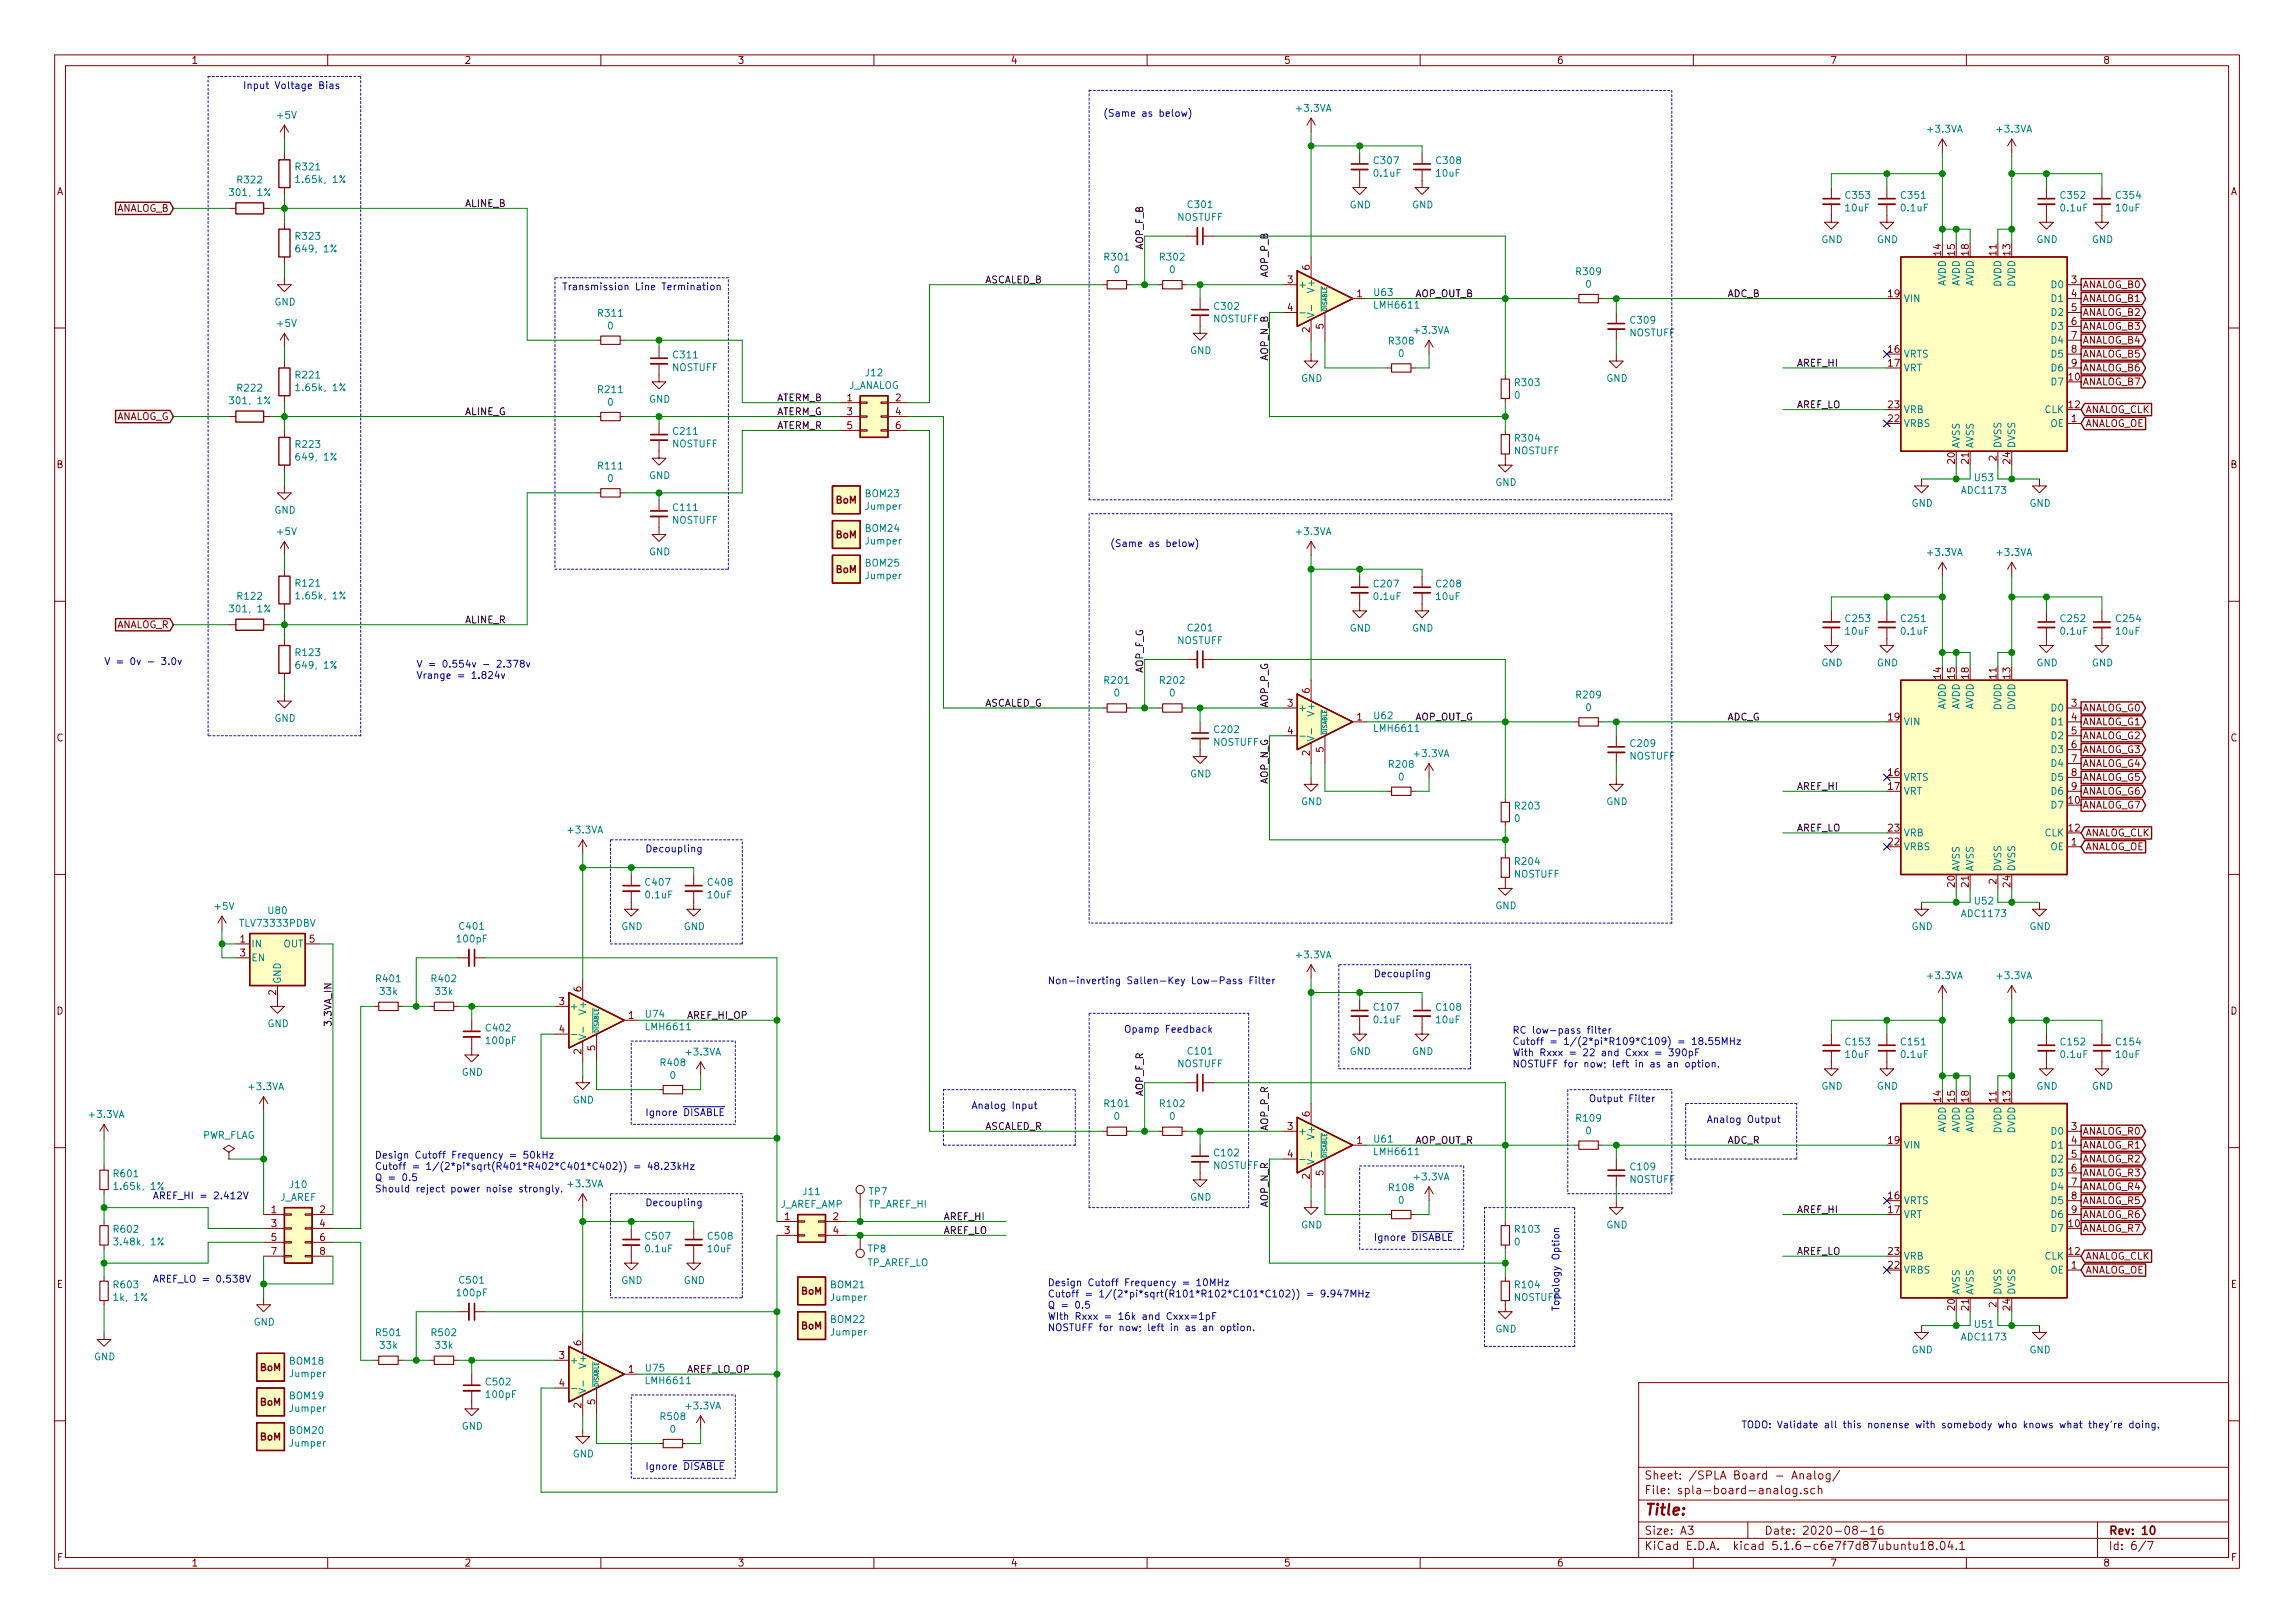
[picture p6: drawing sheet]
<svg xmlns="http://www.w3.org/2000/svg" width="420mm" height="297mm" viewBox="0 0 420 297" stroke-linecap="round" stroke-linejoin="round" font-family="sans-serif">
<defs><g id="words">
<text font-size="2.8" fill="#840000" x="301" y="277.3">Title:</text>
<g font-size="2.1" fill="#840000">
<text x="301" y="273.5">File: spla-board-analog.sch</text>
<text x="301" y="270.8">Sheet: /SPLA Board - Analog/</text>
<text x="301" y="280.9">Size: A3</text>
<text x="323" y="280.9">Date: 2020-08-16</text>
<text x="386" y="280.9">Rev: 10</text>
<text x="301" y="283.7">KiCad E.D.A. kicad 5.1.6-c6e7f7d87ubuntu18.04.1</text>
<text x="386" y="283.7">Id: 6/7</text>
</g>
<g font-size="1.8" fill="#840000">
<text x="35" y="11.7">1</text>
<text x="85" y="11.7">2</text>
<text x="135" y="11.7">3</text>
<text x="185" y="11.7">4</text>
<text x="235" y="11.7">5</text>
<text x="285" y="11.7">6</text>
<text x="335" y="11.7">7</text>
<text x="385" y="11.7">8</text>
<text x="10.4" y="35.7">A</text>
<text x="408.4" y="35.7">A</text>
<text x="21" y="38.8">ANALOG_B</text>
<text x="355.3" y="46.7" transform="rotate(-90 355.3 46.7)">14</text>
<text x="357.9" y="46.7" transform="rotate(-90 357.9 46.7)">15</text>
<text x="360.4" y="46.7" transform="rotate(-90 360.4 46.7)">18</text>
<text x="365.5" y="46.7" transform="rotate(-90 365.5 46.7)">11</text>
<text x="368" y="46.7" transform="rotate(-90 368 46.7)">13</text>
<text x="235.7" y="51.9">3</text>
<text x="239.8" y="49.4" transform="rotate(-90 239.8 49.4)">6</text>
<text x="379.2" y="51.9">3</text>
<text x="381.3" y="52.7">ANALOG_B0</text>
<text x="235.7" y="56.9">4</text>
<text x="248.4" y="54.4">1</text>
<text x="345.7" y="54.4">19</text>
<text x="379.2" y="54.4">4</text>
<text x="379.2" y="56.9">5</text>
<text x="379.2" y="59.5">6</text>
<text x="381.3" y="57.8">ANALOG_B2</text>
<text x="381.3" y="55.3">ANALOG_B1</text>
<text x="239.8" y="60.8" transform="rotate(-90 239.8 60.8)">2</text>
<text x="242.3" y="60.2" transform="rotate(-90 242.3 60.2)">5</text>
<text x="345.7" y="64.6">16</text>
<text x="379.2" y="62">7</text>
<text x="379.2" y="64.6">8</text>
<text x="381.3" y="65.4">ANALOG_B5</text>
<text x="381.3" y="62.9">ANALOG_B4</text>
<text x="381.3" y="60.4">ANALOG_B3</text>
<text x="345.7" y="67.1">17</text>
<text x="378.8" y="69.6">10</text>
<text x="379.2" y="67.1">9</text>
<text x="381.3" y="70.5">ANALOG_B7</text>
<text x="381.3" y="68">ANALOG_B6</text>
<text x="20.9" y="76.9">ANALOG_G</text>
<text x="155.1" y="73.4">1</text>
<text x="155.1" y="76">3</text>
<text x="164" y="73.4">2</text>
<text x="164" y="76">4</text>
<text x="345.7" y="77.3">22</text>
<text x="345.7" y="74.7">23</text>
<text x="378.8" y="74.7">12</text>
<text x="379.2" y="77.3">1</text>
<text x="381.8" y="75.6">ANALOG_CLK</text>
<text x="155.1" y="78.5">5</text>
<text x="164" y="78.5">6</text>
<text x="381.8" y="78.1">ANALOG_OE</text>
<text x="10.4" y="85.7">B</text>
<text x="357.9" y="84.8" transform="rotate(-90 357.9 84.8)">20</text>
<text x="360.4" y="84.8" transform="rotate(-90 360.4 84.8)">21</text>
<text x="365.5" y="84.3" transform="rotate(-90 365.5 84.3)">2</text>
<text x="368" y="84.8" transform="rotate(-90 368 84.8)">24</text>
<text x="408.4" y="85.7">B</text>
<text x="153" y="92.2">BoM</text>
<text x="153" y="98.5">BoM</text>
<text x="153" y="104.9">BoM</text>
<text x="21" y="115">ANALOG_R</text>
<text x="355.3" y="124.2" transform="rotate(-90 355.3 124.2)">14</text>
<text x="357.9" y="124.2" transform="rotate(-90 357.9 124.2)">15</text>
<text x="360.4" y="124.2" transform="rotate(-90 360.4 124.2)">18</text>
<text x="365.5" y="124.2" transform="rotate(-90 365.5 124.2)">11</text>
<text x="368" y="124.2" transform="rotate(-90 368 124.2)">13</text>
<text x="235.7" y="129.3">3</text>
<text x="239.8" y="126.9" transform="rotate(-90 239.8 126.9)">6</text>
<text x="248.4" y="131.9">1</text>
<text x="345.7" y="131.9">19</text>
<text x="379.2" y="129.3">3</text>
<text x="379.2" y="131.9">4</text>
<text x="381.3" y="130.2">ANALOG_G0</text>
<text x="10.4" y="135.7">C</text>
<text x="235.7" y="134.4">4</text>
<text x="242.3" y="137.7" transform="rotate(-90 242.3 137.7)">5</text>
<text x="379.2" y="134.4">5</text>
<text x="379.2" y="136.9">6</text>
<text x="381.3" y="137.8">ANALOG_G3</text>
<text x="381.3" y="135.3">ANALOG_G2</text>
<text x="381.3" y="132.8">ANALOG_G1</text>
<text x="408.4" y="135.7">C</text>
<text x="239.8" y="138.3" transform="rotate(-90 239.8 138.3)">2</text>
<text x="345.7" y="142">16</text>
<text x="379.2" y="139.5">7</text>
<text x="379.2" y="142">8</text>
<text x="381.3" y="142.9">ANALOG_G5</text>
<text x="381.3" y="140.4">ANALOG_G4</text>
<text x="345.7" y="144.6">17</text>
<text x="378.8" y="147.1">10</text>
<text x="379.2" y="144.6">9</text>
<text x="381.3" y="145.5">ANALOG_G6</text>
<text x="381.3" y="148">ANALOG_G7</text>
<text x="345.7" y="154.7">22</text>
<text x="345.7" y="152.2">23</text>
<text x="378.8" y="152.2">12</text>
<text x="379.2" y="154.7">1</text>
<text x="381.8" y="153.1">ANALOG_CLK</text>
<text x="381.8" y="155.6">ANALOG_OE</text>
<text x="365.5" y="161.8" transform="rotate(-90 365.5 161.8)">2</text>
<text x="357.9" y="162.3" transform="rotate(-90 357.9 162.3)">20</text>
<text x="360.4" y="162.3" transform="rotate(-90 360.4 162.3)">21</text>
<text x="368" y="162.3" transform="rotate(-90 368 162.3)">24</text>
<text x="44" y="172.5">1</text>
<text x="56.7" y="172.5">5</text>
<text x="44" y="175">3</text>
<text x="10.4" y="185.7">D</text>
<text x="50.5" y="182.1" transform="rotate(-90 50.5 182.1)">2</text>
<text x="102.4" y="183.9">3</text>
<text x="106.4" y="181.5" transform="rotate(-90 106.4 181.5)">6</text>
<text x="408.4" y="185.7">D</text>
<text x="102.4" y="189">4</text>
<text x="115.1" y="186.5">1</text>
<text x="106.4" y="192.9" transform="rotate(-90 106.4 192.9)">2</text>
<text x="109" y="192.3" transform="rotate(-90 109 192.3)">5</text>
<text x="355.3" y="201.7" transform="rotate(-90 355.3 201.7)">14</text>
<text x="357.9" y="201.7" transform="rotate(-90 357.9 201.7)">15</text>
<text x="360.4" y="201.7" transform="rotate(-90 360.4 201.7)">18</text>
<text x="365.5" y="201.7" transform="rotate(-90 365.5 201.7)">11</text>
<text x="368" y="201.7" transform="rotate(-90 368 201.7)">13</text>
<text x="235.7" y="206.8">3</text>
<text x="239.8" y="204.4" transform="rotate(-90 239.8 204.4)">6</text>
<text x="248.4" y="209.3">1</text>
<text x="345.7" y="209.3">19</text>
<text x="379.2" y="206.8">3</text>
<text x="379.2" y="209.3">4</text>
<text x="381.3" y="207.7">ANALOG_R0</text>
<text x="235.7" y="211.9">4</text>
<text x="239.8" y="215.8" transform="rotate(-90 239.8 215.8)">2</text>
<text x="242.3" y="215.1" transform="rotate(-90 242.3 215.1)">5</text>
<text x="379.2" y="211.9">5</text>
<text x="379.2" y="214.4">6</text>
<text x="381.3" y="215.3">ANALOG_R3</text>
<text x="381.3" y="212.8">ANALOG_R2</text>
<text x="381.3" y="210.2">ANALOG_R1</text>
<text x="345.7" y="219.5">16</text>
<text x="379.2" y="217">7</text>
<text x="379.2" y="219.5">8</text>
<text x="381.3" y="220.4">ANALOG_R5</text>
<text x="381.3" y="217.8">ANALOG_R4</text>
<text x="49.7" y="222">1</text>
<text x="49.7" y="224.6">3</text>
<text x="49.7" y="227.1">5</text>
<text x="58.6" y="222">2</text>
<text x="58.6" y="224.6">4</text>
<text x="58.6" y="227.1">6</text>
<text x="143.7" y="223.3">1</text>
<text x="143.7" y="225.8">3</text>
<text x="152.6" y="223.3">2</text>
<text x="152.6" y="225.8">4</text>
<text x="345.7" y="222">17</text>
<text x="378.8" y="224.6">10</text>
<text x="379.2" y="222">9</text>
<text x="381.3" y="225.5">ANALOG_R7</text>
<text x="381.3" y="222.9">ANALOG_R6</text>
<text x="49.7" y="229.7">7</text>
<text x="58.6" y="229.7">8</text>
<text x="345.7" y="232.2">22</text>
<text x="345.7" y="229.7">23</text>
<text x="378.8" y="229.7">12</text>
<text x="379.2" y="232.2">1</text>
<text x="381.8" y="230.5">ANALOG_CLK</text>
<text x="381.8" y="233.1">ANALOG_OE</text>
<text x="10.4" y="235.7">E</text>
<text x="146.7" y="236.9">BoM</text>
<text x="357.9" y="239.8" transform="rotate(-90 357.9 239.8)">20</text>
<text x="360.4" y="239.8" transform="rotate(-90 360.4 239.8)">21</text>
<text x="365.5" y="239.3" transform="rotate(-90 365.5 239.3)">2</text>
<text x="368" y="239.8" transform="rotate(-90 368 239.8)">24</text>
<text x="408.4" y="235.7">E</text>
<text x="146.7" y="243.3">BoM</text>
<text x="47.6" y="250.9">BoM</text>
<text x="102.4" y="248.7">3</text>
<text x="106.4" y="246.3" transform="rotate(-90 106.4 246.3)">6</text>
<text x="115.1" y="251.2">1</text>
<text x="47.6" y="257.3">BoM</text>
<text x="102.4" y="253.8">4</text>
<text x="106.4" y="257.7" transform="rotate(-90 106.4 257.7)">2</text>
<text x="109" y="257.1" transform="rotate(-90 109 257.1)">5</text>
<text x="47.6" y="263.6">BoM</text>
<text x="10.5" y="285.7">F</text>
<text x="35" y="286.7">1</text>
<text x="85" y="286.7">2</text>
<text x="135" y="286.7">3</text>
<text x="185" y="286.7">4</text>
<text x="235" y="286.7">5</text>
<text x="285" y="286.7">6</text>
<text x="335" y="286.7">7</text>
<text x="385" y="286.7">8</text>
<text x="408.5" y="285.7">F</text>
</g>
<g font-size="1.8" fill="#0000c2">
<text x="44.4" y="16.3">Input Voltage Bias</text>
<text x="201.9" y="21.4">(Same as below)</text>
<text x="102.9" y="53.1">Transmission Line Termination</text>
<text x="203.2" y="100.1">(Same as below)</text>
<text x="19" y="121.7">V = 0v - 3.0v</text>
<text x="76.2" y="122.2">V = 0.554v - 2.378v</text>
<text x="76.2" y="124.2">Vrange = 1.824v</text>
<text x="118.1" y="156">Decoupling</text>
<text x="251.5" y="178.9">Decoupling</text>
<text x="191.8" y="180.1">Non-inverting Sallen-Key Low-Pass Filter</text>
<text x="205.7" y="189">Opamp Feedback</text>
<text x="276.9" y="189.2">RC low-pass filter</text>
<text x="276.9" y="191.2">Cutoff = 1/(2*pi*R109*C109) = 18.55MHz</text>
<text x="276.9" y="193.3">With Rxxx = 22 and Cxxx = 390pF</text>
<text x="276.9" y="195.4">NOSTUFF for now; left in as an option.</text>
<text x="177.8" y="203">Analog Input</text>
<text x="290.8" y="201.7">Output Filter</text>
<text x="118.1" y="204.3">Ignore DISABLE</text>
<text x="312.4" y="205.5">Analog Output</text>
<text x="68.6" y="212.1">Design Cutoff Frequency = 50kHz</text>
<text x="68.6" y="214.1">Cutoff = 1/(2*pi*sqrt(R401*R402*C401*C402)) = 48.23kHz</text>
<text x="27.9" y="219.5">AREF_HI = 2.412V</text>
<text x="68.6" y="216.2">Q = 0.5</text>
<text x="68.6" y="218.2">Should reject power noise strongly.</text>
<text x="118.1" y="220.8">Decoupling</text>
<text x="251.5" y="227.1">Ignore DISABLE</text>
<text x="27.9" y="234.7">AREF_LO = 0.538V</text>
<text x="191.8" y="235.4">Design Cutoff Frequency = 10MHz</text>
<text x="191.8" y="237.5">Cutoff = 1/(2*pi*sqrt(R101*R102*C101*C102)) = 9.947MHz</text>
<text x="191.8" y="239.5">Q = 0.5</text>
<text x="277.2" y="238.1">NOSTUFF</text>
<text x="191.8" y="241.6">WIth Rxxx = 16k and Cxxx=1pF</text>
<text x="191.8" y="243.6">NOSTUFF for now; left in as an option.</text>
<text x="285.5" y="240.1" transform="rotate(-90 285.5 240.1)">Topology Option</text>
<text x="318.8" y="261.4">TODO: Validate all this nonense with somebody who knows what they're doing.</text>
<text x="118.1" y="269">Ignore DISABLE</text>
</g>
<g font-size="1.8" fill="#008484">
<text x="50.9" y="21.7">+5V</text>
<text x="237.4" y="20.5">+3.3VA</text>
<text x="353" y="24.3">+3.3VA</text>
<text x="365.7" y="24.3">+3.3VA</text>
<text x="42.5" y="35.9">301, 1%</text>
<text x="43.6" y="33.6">R322</text>
<text x="54.3" y="31.2">R321</text>
<text x="54.7" y="33.5">1.65k, 1%</text>
<text x="251.6" y="32.3">0.1uF</text>
<text x="251.7" y="30">C307</text>
<text x="263" y="32.3">10uF</text>
<text x="263.1" y="30">C308</text>
<text x="215.5" y="40.4">NOSTUFF</text>
<text x="217.6" y="38.1">C301</text>
<text x="247.1" y="38.1">GND</text>
<text x="258.5" y="38.1">GND</text>
<text x="337.9" y="38.7">10uF</text>
<text x="338" y="36.4">C353</text>
<text x="348.2" y="38.7">0.1uF</text>
<text x="348.2" y="36.4">C351</text>
<text x="377.4" y="38.7">0.1uF</text>
<text x="377.4" y="36.4">C352</text>
<text x="387.5" y="38.7">10uF</text>
<text x="387.6" y="36.4">C354</text>
<text x="54.3" y="43.9">R323</text>
<text x="54.6" y="46.2">649, 1%</text>
<text x="202.3" y="47.7">R301</text>
<text x="212.5" y="47.7">R302</text>
<text x="333.5" y="44.5">GND</text>
<text x="343.6" y="44.5">GND</text>
<text x="372.8" y="44.5">GND</text>
<text x="383" y="44.5">GND</text>
<text x="204" y="50">0</text>
<text x="214.1" y="50">0</text>
<text x="237.6" y="52.7">+</text>
<text x="240.7" y="53.2" transform="rotate(-90 240.7 53.2)">V+</text>
<text x="288.7" y="50.4">R309</text>
<text x="290.3" y="52.7">0</text>
<text x="356.2" y="52.5" transform="rotate(-90 356.2 52.5)">AVDD</text>
<text x="358.8" y="52.5" transform="rotate(-90 358.8 52.5)">AVDD</text>
<text x="361.3" y="52.5" transform="rotate(-90 361.3 52.5)">AVDD</text>
<text x="366.4" y="52.5" transform="rotate(-90 366.4 52.5)">DVDD</text>
<text x="368.9" y="52.5" transform="rotate(-90 368.9 52.5)">DVDD</text>
<text x="375.7" y="52.7">D0</text>
<text x="50.2" y="55.9">GND</text>
<text x="50.9" y="59.8">+5V</text>
<text x="109.7" y="58">R311</text>
<text x="222.1" y="59">NOSTUFF</text>
<text x="222.5" y="56.7">C302</text>
<text x="251.6" y="54.2">U63</text>
<text x="251.8" y="56.5">LMH6611</text>
<text x="298.7" y="59.2">C309</text>
<text x="348.5" y="55.3">VIN</text>
<text x="375.7" y="55.3">D1</text>
<text x="375.7" y="57.8">D2</text>
<text x="111.3" y="60.3">0</text>
<text x="123.4" y="65.6">C311</text>
<text x="217.9" y="64.8">GND</text>
<text x="254.4" y="63.1">R308</text>
<text x="256.1" y="65.4">0</text>
<text x="259" y="61.1">+3.3VA</text>
<text x="298.3" y="61.6">NOSTUFF</text>
<text x="348.5" y="65.4">VRTS</text>
<text x="375.7" y="60.4">D3</text>
<text x="375.7" y="62.9">D4</text>
<text x="375.7" y="65.4">D5</text>
<text x="43.6" y="71.7">R222</text>
<text x="54.3" y="69.3">R221</text>
<text x="54.7" y="71.6">1.65k, 1%</text>
<text x="109.7" y="71.9">R211</text>
<text x="123.1" y="67.9">NOSTUFF</text>
<text x="155.2" y="71.2">J_ANALOG</text>
<text x="158.5" y="68.9">J12</text>
<text x="238.2" y="69.9">GND</text>
<text x="277.5" y="70.7">R303</text>
<text x="294.1" y="69.9">GND</text>
<text x="348.5" y="68">VRT</text>
<text x="375.7" y="70.5">D7</text>
<text x="375.7" y="68">D6</text>
<text x="42.5" y="74">301, 1%</text>
<text x="111.3" y="74.3">0</text>
<text x="118.8" y="73.7">GND</text>
<text x="277.3" y="73">0</text>
<text x="348.5" y="75.6">VRB</text>
<text x="374.3" y="75.6">CLK</text>
<text x="54.3" y="82">R223</text>
<text x="123.1" y="81.9">NOSTUFF</text>
<text x="123.4" y="79.6">C211</text>
<text x="277.2" y="83.1">NOSTUFF</text>
<text x="277.5" y="80.8">R304</text>
<text x="348.5" y="78.1">VRBS</text>
<text x="358.8" y="82.1" transform="rotate(-90 358.8 82.1)">AVSS</text>
<text x="361.3" y="82.1" transform="rotate(-90 361.3 82.1)">AVSS</text>
<text x="366.4" y="82.1" transform="rotate(-90 366.4 82.1)">DVSS</text>
<text x="368.9" y="82.1" transform="rotate(-90 368.9 82.1)">DVSS</text>
<text x="375.4" y="78.1">OE</text>
<text x="54.6" y="84.3">649, 1%</text>
<text x="109.7" y="85.9">R111</text>
<text x="111.3" y="88.2">0</text>
<text x="118.8" y="87.7">GND</text>
<text x="273.8" y="88.9">GND</text>
<text x="361.6" y="88.1">U53</text>
<text x="50.2" y="94">GND</text>
<text x="123.1" y="95.8">NOSTUFF</text>
<text x="123.4" y="93.5">C111</text>
<text x="158.5" y="91">BOM23</text>
<text x="158.5" y="93.3">Jumper</text>
<text x="350" y="92.7">GND</text>
<text x="359.3" y="90.4">ADC1173</text>
<text x="371.6" y="92.7">GND</text>
<text x="50.9" y="97.9">+5V</text>
<text x="118.8" y="101.6">GND</text>
<text x="158.5" y="97.3">BOM24</text>
<text x="158.5" y="99.7">Jumper</text>
<text x="237.4" y="97.9">+3.3VA</text>
<text x="353" y="101.7">+3.3VA</text>
<text x="365.7" y="101.7">+3.3VA</text>
<text x="54.3" y="107.4">R121</text>
<text x="158.5" y="103.7">BOM25</text>
<text x="158.5" y="106">Jumper</text>
<text x="251.7" y="107.5">C207</text>
<text x="263.1" y="107.5">C208</text>
<text x="42.5" y="112.1">301, 1%</text>
<text x="43.6" y="109.8">R122</text>
<text x="54.7" y="109.7">1.65k, 1%</text>
<text x="251.6" y="109.8">0.1uF</text>
<text x="263" y="109.8">10uF</text>
<text x="338" y="113.9">C253</text>
<text x="348.2" y="113.9">C251</text>
<text x="377.4" y="113.9">C252</text>
<text x="387.6" y="113.9">C254</text>
<text x="215.5" y="117.9">NOSTUFF</text>
<text x="217.6" y="115.6">C201</text>
<text x="247.1" y="115.6">GND</text>
<text x="258.5" y="115.6">GND</text>
<text x="337.9" y="116.2">10uF</text>
<text x="348.2" y="116.2">0.1uF</text>
<text x="377.4" y="116.2">0.1uF</text>
<text x="387.5" y="116.2">10uF</text>
<text x="54.3" y="120.1">R123</text>
<text x="54.6" y="122.4">649, 1%</text>
<text x="202.3" y="125.2">R201</text>
<text x="212.5" y="125.2">R202</text>
<text x="333.5" y="122">GND</text>
<text x="343.6" y="122">GND</text>
<text x="372.8" y="122">GND</text>
<text x="383" y="122">GND</text>
<text x="204" y="127.5">0</text>
<text x="214.1" y="127.5">0</text>
<text x="237.6" y="130.2">+</text>
<text x="240.7" y="130.6" transform="rotate(-90 240.7 130.6)">V+</text>
<text x="251.6" y="131.6">U62</text>
<text x="288.7" y="127.8">R209</text>
<text x="290.3" y="130.1">0</text>
<text x="356.2" y="130" transform="rotate(-90 356.2 130)">AVDD</text>
<text x="358.8" y="130" transform="rotate(-90 358.8 130)">AVDD</text>
<text x="361.3" y="130" transform="rotate(-90 361.3 130)">AVDD</text>
<text x="366.4" y="130" transform="rotate(-90 366.4 130)">DVDD</text>
<text x="368.9" y="130" transform="rotate(-90 368.9 130)">DVDD</text>
<text x="375.7" y="130.2">D0</text>
<text x="50.2" y="132.1">GND</text>
<text x="222.1" y="136.5">NOSTUFF</text>
<text x="222.5" y="134.2">C202</text>
<text x="251.8" y="133.9">LMH6611</text>
<text x="298.7" y="136.7">C209</text>
<text x="348.5" y="132.8">VIN</text>
<text x="375.7" y="132.8">D1</text>
<text x="375.7" y="135.3">D2</text>
<text x="375.7" y="137.8">D3</text>
<text x="217.9" y="142.3">GND</text>
<text x="254.4" y="140.5">R208</text>
<text x="256.1" y="142.8">0</text>
<text x="259" y="138.6">+3.3VA</text>
<text x="298.3" y="139">NOSTUFF</text>
<text x="348.5" y="142.9">VRTS</text>
<text x="375.7" y="140.4">D4</text>
<text x="375.7" y="142.9">D5</text>
<text x="238.2" y="147.4">GND</text>
<text x="277.5" y="148.1">R203</text>
<text x="294.1" y="147.4">GND</text>
<text x="348.5" y="145.5">VRT</text>
<text x="375.7" y="148">D7</text>
<text x="375.7" y="145.5">D6</text>
<text x="104.1" y="152.5">+3.3VA</text>
<text x="277.3" y="150.5">0</text>
<text x="348.5" y="155.6">VRBS</text>
<text x="348.5" y="153.1">VRB</text>
<text x="374.3" y="153.1">CLK</text>
<text x="375.4" y="155.6">OE</text>
<text x="277.2" y="160.6">NOSTUFF</text>
<text x="277.5" y="158.3">R204</text>
<text x="358.8" y="159.5" transform="rotate(-90 358.8 159.5)">AVSS</text>
<text x="361.3" y="159.5" transform="rotate(-90 361.3 159.5)">AVSS</text>
<text x="366.4" y="159.5" transform="rotate(-90 366.4 159.5)">DVSS</text>
<text x="368.9" y="159.5" transform="rotate(-90 368.9 159.5)">DVSS</text>
<text x="39.4" y="166.5">+5V</text>
<text x="49.2" y="167.3">U80</text>
<text x="118.3" y="164.4">0.1uF</text>
<text x="118.3" y="162.1">C407</text>
<text x="129.7" y="164.4">10uF</text>
<text x="129.7" y="162.1">C408</text>
<text x="273.8" y="166.4">GND</text>
<text x="359.3" y="167.9">ADC1173</text>
<text x="361.6" y="165.5">U52</text>
<text x="44.2" y="169.6">TLV73333PDBV</text>
<text x="46" y="173.4">IN</text>
<text x="51.9" y="173.4">OUT</text>
<text x="83.8" y="172.5">100pF</text>
<text x="84.3" y="170.2">C401</text>
<text x="113.7" y="170.2">GND</text>
<text x="125.2" y="170.2">GND</text>
<text x="350" y="170.2">GND</text>
<text x="371.6" y="170.2">GND</text>
<text x="46" y="175.9">EN</text>
<text x="69" y="179.8">R401</text>
<text x="79.1" y="179.8">R402</text>
<text x="237.4" y="175.4">+3.3VA</text>
<text x="353" y="179.2">+3.3VA</text>
<text x="365.7" y="179.2">+3.3VA</text>
<text x="51.4" y="180.1" transform="rotate(-90 51.4 180.1)">GND</text>
<text x="69.6" y="182.1">33k</text>
<text x="79.8" y="182.1">33k</text>
<text x="104.3" y="184.8">+</text>
<text x="107.3" y="185.3" transform="rotate(-90 107.3 185.3)">V+</text>
<text x="251.7" y="185">C107</text>
<text x="263.1" y="185">C108</text>
<text x="49" y="188">GND</text>
<text x="89.1" y="188.8">C402</text>
<text x="89.2" y="191.1">100pF</text>
<text x="118.3" y="186.2">U74</text>
<text x="118.5" y="188.6">LMH6611</text>
<text x="251.6" y="187.3">0.1uF</text>
<text x="263" y="187.3">10uF</text>
<text x="338" y="191.3">C153</text>
<text x="348.2" y="191.3">C151</text>
<text x="377.4" y="191.3">C152</text>
<text x="387.6" y="191.3">C154</text>
<text x="84.5" y="196.9">GND</text>
<text x="121.1" y="195.1">R408</text>
<text x="122.7" y="197.4">0</text>
<text x="125.7" y="193.2">+3.3VA</text>
<text x="215.5" y="195.3">NOSTUFF</text>
<text x="217.6" y="193">C101</text>
<text x="247.1" y="193.1">GND</text>
<text x="258.5" y="193.1">GND</text>
<text x="337.9" y="193.6">10uF</text>
<text x="348.2" y="193.6">0.1uF</text>
<text x="377.4" y="193.6">0.1uF</text>
<text x="387.5" y="193.6">10uF</text>
<text x="45.7" y="199.5">+3.3VA</text>
<text x="104.9" y="202">GND</text>
<text x="202.3" y="202.6">R101</text>
<text x="212.5" y="202.6">R102</text>
<text x="333.5" y="199.4">GND</text>
<text x="343.6" y="199.4">GND</text>
<text x="372.8" y="199.4">GND</text>
<text x="383" y="199.4">GND</text>
<text x="16.5" y="204.6">+3.3VA</text>
<text x="37" y="208.4">PWR_FLAG</text>
<text x="204" y="204.9">0</text>
<text x="214.1" y="204.9">0</text>
<text x="237.6" y="207.7">+</text>
<text x="240.7" y="208.1" transform="rotate(-90 240.7 208.1)">V+</text>
<text x="251.6" y="209.1">U61</text>
<text x="288.7" y="205.3">R109</text>
<text x="290.3" y="207.6">0</text>
<text x="356.2" y="207.5" transform="rotate(-90 356.2 207.5)">AVDD</text>
<text x="358.8" y="207.5" transform="rotate(-90 358.8 207.5)">AVDD</text>
<text x="361.3" y="207.5" transform="rotate(-90 361.3 207.5)">AVDD</text>
<text x="366.4" y="207.5" transform="rotate(-90 366.4 207.5)">DVDD</text>
<text x="368.9" y="207.5" transform="rotate(-90 368.9 207.5)">DVDD</text>
<text x="375.7" y="207.7">D0</text>
<text x="21" y="215.5">R601</text>
<text x="222.1" y="214">NOSTUFF</text>
<text x="222.5" y="211.6">C102</text>
<text x="251.8" y="211.4">LMH6611</text>
<text x="298.7" y="214.2">C109</text>
<text x="348.5" y="210.2">VIN</text>
<text x="375.7" y="210.2">D1</text>
<text x="375.7" y="212.8">D2</text>
<text x="375.7" y="215.3">D3</text>
<text x="21.4" y="217.8">1.65k, 1%</text>
<text x="51.2" y="219.8">J_AREF</text>
<text x="53.1" y="217.5">J10</text>
<text x="104.1" y="217.3">+3.3VA</text>
<text x="142.7" y="221">J_AREF_AMP</text>
<text x="147.1" y="218.7">J11</text>
<text x="159" y="221">TP_AREF_HI</text>
<text x="159.1" y="218.7">TP7</text>
<text x="217.9" y="219.7">GND</text>
<text x="254.4" y="218">R108</text>
<text x="256.1" y="220.3">0</text>
<text x="259" y="216">+3.3VA</text>
<text x="298.3" y="216.5">NOSTUFF</text>
<text x="348.5" y="220.4">VRTS</text>
<text x="375.7" y="217.8">D4</text>
<text x="375.7" y="220.4">D5</text>
<text x="21" y="225.6">R602</text>
<text x="21.4" y="227.9">3.48k, 1%</text>
<text x="118.3" y="226.9">C507</text>
<text x="129.7" y="226.9">C508</text>
<text x="238.2" y="224.8">GND</text>
<text x="277.3" y="227.9">0</text>
<text x="277.5" y="225.6">R103</text>
<text x="294.1" y="224.8">GND</text>
<text x="348.5" y="222.9">VRT</text>
<text x="375.7" y="225.5">D7</text>
<text x="375.7" y="222.9">D6</text>
<text x="118.3" y="229.2">0.1uF</text>
<text x="129.7" y="229.2">10uF</text>
<text x="158.6" y="231.7">TP_AREF_LO</text>
<text x="158.9" y="229.2">TP8</text>
<text x="348.5" y="233.1">VRBS</text>
<text x="348.5" y="230.5">VRB</text>
<text x="374.3" y="230.5">CLK</text>
<text x="375.4" y="233.1">OE</text>
<text x="21" y="235.8">R603</text>
<text x="21.1" y="238.1">1k, 1%</text>
<text x="83.8" y="237.2">100pF</text>
<text x="84.3" y="234.9">C501</text>
<text x="113.7" y="235">GND</text>
<text x="125.2" y="235">GND</text>
<text x="152.1" y="235.8">BOM21</text>
<text x="152.2" y="238.1">Jumper</text>
<text x="277.5" y="235.8">R104</text>
<text x="358.8" y="237" transform="rotate(-90 358.8 237)">AVSS</text>
<text x="361.3" y="237" transform="rotate(-90 361.3 237)">AVSS</text>
<text x="366.4" y="237" transform="rotate(-90 366.4 237)">DVSS</text>
<text x="368.9" y="237" transform="rotate(-90 368.9 237)">DVSS</text>
<text x="46.4" y="242.6">GND</text>
<text x="69" y="244.5">R501</text>
<text x="79.1" y="244.5">R502</text>
<text x="152.1" y="242.1">BOM22</text>
<text x="152.2" y="244.4">Jumper</text>
<text x="273.8" y="243.9">GND</text>
<text x="359.3" y="245.3">ADC1173</text>
<text x="361.6" y="243">U51</text>
<text x="17.2" y="249">GND</text>
<text x="53.1" y="249.7">BOM18</text>
<text x="69.6" y="246.8">33k</text>
<text x="79.8" y="246.8">33k</text>
<text x="104.3" y="249.6">+</text>
<text x="107.3" y="250" transform="rotate(-90 107.3 250)">V+</text>
<text x="118.3" y="251">U75</text>
<text x="350" y="247.7">GND</text>
<text x="371.6" y="247.7">GND</text>
<text x="53.1" y="256.1">BOM19</text>
<text x="53.1" y="252.1">Jumper</text>
<text x="89.1" y="253.6">C502</text>
<text x="89.2" y="255.9">100pF</text>
<text x="118.5" y="253.3">LMH6611</text>
<text x="125.7" y="257.9">+3.3VA</text>
<text x="53.1" y="262.4">BOM20</text>
<text x="53.1" y="258.4">Jumper</text>
<text x="84.5" y="261.7">GND</text>
<text x="121.1" y="259.9">R508</text>
<text x="122.7" y="262.2">0</text>
<text x="53.1" y="264.8">Jumper</text>
<text x="104.9" y="266.7">GND</text>
</g>
<g font-size="1.8">
<text x="85.1" y="37.9">ALINE_B</text>
<text x="209.3" y="45.8" transform="rotate(-90 209.3 45.8)">AOP_F_B</text>
<text x="180.3" y="51.9">ASCALED_B</text>
<text x="232.2" y="50.8" transform="rotate(-90 232.2 50.8)">AOP_P_B</text>
<text x="259.1" y="54.4">AOP_OUT_B</text>
<text x="316.2" y="54.4">ADC_B</text>
<text x="232.2" y="66.1" transform="rotate(-90 232.2 66.1)">AOP_N_B</text>
<text x="328.9" y="67.1">AREF_HI</text>
<text x="85.1" y="76">ALINE_G</text>
<text x="142.2" y="73.4">ATERM_B</text>
<text x="142.2" y="76">ATERM_G</text>
<text x="328.9" y="74.7">AREF_LO</text>
<text x="142.2" y="78.5">ATERM_R</text>
<text x="85.1" y="114.1">ALINE_R</text>
<text x="209.3" y="123.2" transform="rotate(-90 209.3 123.2)">AOP_F_G</text>
<text x="180.3" y="129.3">ASCALED_G</text>
<text x="232.2" y="129.6" transform="rotate(-90 232.2 129.6)">AOP_P_G</text>
<text x="259.1" y="131.9">AOP_OUT_G</text>
<text x="316.2" y="131.9">ADC_G</text>
<text x="232.2" y="143.5" transform="rotate(-90 232.2 143.5)">AOP_N_G</text>
<text x="328.9" y="144.6">AREF_HI</text>
<text x="328.9" y="152.2">AREF_LO</text>
<text x="60.7" y="188" transform="rotate(-90 60.7 188)">3.3VA_IN</text>
<text x="125.7" y="186.5">AREF_HI_OP</text>
<text x="209.3" y="200.7" transform="rotate(-90 209.3 200.7)">AOP_F_R</text>
<text x="180.3" y="206.8">ASCALED_R</text>
<text x="232.2" y="207" transform="rotate(-90 232.2 207)">AOP_P_R</text>
<text x="259.1" y="209.3">AOP_OUT_R</text>
<text x="316.2" y="209.3">ADC_R</text>
<text x="232.2" y="221" transform="rotate(-90 232.2 221)">AOP_N_R</text>
<text x="172.7" y="223.3">AREF_HI</text>
<text x="172.7" y="225.8">AREF_LO</text>
<text x="328.9" y="222">AREF_HI</text>
<text x="328.9" y="229.7">AREF_LO</text>
<text x="125.7" y="251.2">AREF_LO_OP</text>
</g>
<g font-size="1.1" fill="#008484">
<text x="243" y="57.1" transform="rotate(-90 243 57.1)">DISABLE</text>
<text x="243" y="134.5" transform="rotate(-90 243 134.5)">DISABLE</text>
<text x="109.6" y="189.1" transform="rotate(-90 109.6 189.1)">DISABLE</text>
<text x="243" y="212" transform="rotate(-90 243 212)">DISABLE</text>
<text x="109.6" y="253.9" transform="rotate(-90 109.6 253.9)">DISABLE</text>
</g>
</g></defs>
<g fill="none" stroke="#840000" stroke-width=".18">
<path d="M10 10h400v277h-400zM12 12h396v273.1h-396zM60 10v2M110 10v2M160 10v2M210 10v2M260 10v2M310 10v2M360 10v2M41.9 38.1h1.3M48.3 38.1h1.2M52.1 22.9l-.8 1.3"/>
<path d="M52.1 22.9v2.5M52.1 28v1.2M52.1 34.3v1.3M52.1 22.9l.7 1.3M240 21.6l-.7 1.3M240 21.6v2.6M240 21.6l.8 1.3M248.9 31v3.3h1.3l-1.3 1.3-1.3-1.3h1.3M248.9 28v2M260.3 31v3.3h1.3l-1.3 1.3-1.2-1.3h1.2M260.3 28v2M335.3 37.4v3.3h1.2l-1.2 1.2-1.3-1.2h1.3"/>
<path d="M335.3 34.3v2.1M345.4 37.4v3.3h1.3l-1.3 1.2-1.2-1.2h1.2M345.4 34.3v2.1M355.6 25.4v2.6M355.6 25.4l-.8 1.3M355.6 25.4l.8 1.3M368.3 25.4v2.6M368.3 25.4l-.8 1.3M368.3 25.4l.8 1.3M374.6 37.4v3.3h1.3l-1.3 1.2-1.2-1.2h1.2M374.6 34.3v2.1M384.8 37.4v3.3h1.3l-1.3 1.2-1.3-1.2h1.3"/>
<path d="M384.8 34.3v2.1M52.1 50.8v1.3h1.2l-1.2 1.3-1.3-1.3h1.3M52.1 40.7v1.2M52.1 47v1.3M201.9 52.1h.8M206.2 52.1h.8M212.1 52.1h.8M216.4 52.1h.8M217.2 43.2h2M219.7 57.7v3.3h1.3l-1.3 1.3-1.3-1.3h1.3M219.7 54.6v2.1M220.2 43.2h2"/>
<path d="M234.9 52.1h2.6M234.9 57.2h2.6M240 47v3.8M240 58.5v3.8M242.6 57.2v5.1M247.6 54.6h2.6M288.3 54.6h.8M292.6 54.6h.8M295.9 57.2v2M378.5 54.6h2.5M378.5 52.1h2.5M378.5 57.2h2.5"/>
<path d="M378.5 59.7h2.5M10 60h2M41.9 76.2h1.3M48.3 76.2h1.2M52.1 61v2.5M52.1 66.1v1.2M52.1 72.4v1.3M52.1 78.8v1.2M52.1 61l-.8 1.3M52.1 61l.7 1.3M109.2 62.3h.8M109.2 76.2h.8"/>
<path d="M113.5 62.3h.8M113.5 76.2h.8M120.6 66.6v3.3h1.3l-1.3 1.3-1.2-1.3h1.2M120.6 63.5v2.1M120.6 77.5v2M153.7 76.2h3.8M153.7 73.7h3.8M153.7 78.8h3.8M157.5 78.6h1.2v.3h-1.2zM157.5 73.6h1.2v.2h-1.2zM157.5 76.1h1.2v.3h-1.2zM161.3 78.6h1.3v.3h-1.3z"/>
<path d="M161.3 73.6h1.3v.2h-1.3zM161.3 76.1h1.3v.3h-1.3zM162.6 76.2h3.8M162.6 73.7h3.8M162.6 78.8h3.8M240 64.8v1.3h1.3l-1.3 1.2-1.2-1.2h1.2M254 67.3h.8M258.3 67.3h.8M261.6 62.3v2.5M261.6 62.3l-.7 1.2M261.6 62.3l.8 1.2M275.6 68.6v.8"/>
<path d="M275.6 72.9v.8M275.6 78.8v.7M295.9 64.8v1.3h1.3l-1.3 1.2-1.3-1.2h1.3M295.9 60.2v2.1M378.5 62.3h2.5M378.5 67.3h2.5M378.5 77.5h2.5M378.5 64.8h2.5M408 60h2M52.1 88.9v1.3h1.2l-1.2 1.3-1.3-1.3h1.3M52.1 85.1v1.3M52.1 99.1v2.5"/>
<path d="M52.1 99.1l-.8 1.3M52.1 99.1l.7 1.3M109.2 90.2h.8M113.5 90.2h.8M120.6 80.6v3.3h1.3l-1.3 1.2-1.2-1.2h1.2M120.6 94.5v3.3h1.3l-1.3 1.3-1.2-1.3h1.2M120.6 91.5v2M240 99.1v2.5M240 99.1l-.7 1.3M240 99.1l.8 1.3M275.6 83.1v2h1.3l-1.3 1.3-1.3-1.3h1.3M351.8 87.7v1.2h1.3l-1.3 1.3-1.3-1.3h1.3"/>
<path d="M365.8 82.6v2.5M373.4 87.7v1.2h1.2l-1.2 1.3-1.3-1.3h1.3M10 110h2M41.9 114.3h1.3M48.3 114.3h1.2M52.1 104.2v1.2M52.1 110.5v1.3M52.1 116.9v1.2M248.9 108.5v3.3h1.3l-1.3 1.3-1.3-1.3h1.3M248.9 105.4v2.1M260.3 108.5v3.3h1.3l-1.3 1.3-1.2-1.3h1.2M260.3 105.4v2.1"/>
<path d="M335.3 114.8v3.3h1.2l-1.2 1.3-1.3-1.3h1.3M335.3 111.8v2M345.4 114.8v3.3h1.3l-1.3 1.3-1.2-1.3h1.2M345.4 111.8v2M355.6 102.9l-.8 1.3M355.6 102.9v2.5M355.6 102.9l.8 1.3M368.3 102.9l-.8 1.3M368.3 102.9v2.5M368.3 102.9l.8 1.3M374.6 114.8v3.3h1.3l-1.3 1.3-1.2-1.3h1.2M374.6 111.8v2"/>
<path d="M384.8 114.8v3.3h1.3l-1.3 1.3-1.3-1.3h1.3M384.8 111.8v2M408 110h2M52.1 127v1.3h1.2l-1.2 1.3-1.3-1.3h1.3M52.1 123.2v1.3M201.9 129.6h.8M206.2 129.6h.8M212.1 129.6h.8M216.4 129.6h.8M217.2 120.7h2M219.7 135.2v3.3h1.3l-1.3 1.2-1.3-1.2h1.3M219.7 132.1v2"/>
<path d="M220.2 120.7h2M234.9 129.6h2.6M234.9 134.7h2.6M240 124.5v3.8M240 135.9v3.8M242.6 134.7v5M247.6 132.1h2.6M261.6 139.7v2.6M261.6 139.7l-.7 1.3M261.6 139.7l.8 1.3M288.3 132.1h.8M292.6 132.1h.8"/>
<path d="M295.9 134.7v2M295.9 137.7v2M378.5 129.6h2.5M378.5 132.1h2.5M378.5 134.7h2.5M378.5 137.2h2.5M378.5 139.7h2.5M106.7 153.7l-.8 1.3M106.7 153.7v2.5M106.7 153.7l.7 1.3M240 142.3v1.2h1.3l-1.3 1.3-1.2-1.3h1.2M254 144.8h.8"/>
<path d="M258.3 144.8h.8M275.6 146.1v.7M275.6 150.4v.8M275.6 156.2v.8M295.9 142.3v1.2h1.3l-1.3 1.3-1.3-1.3h1.3M378.5 144.8h2.5M378.5 155h2.5M378.5 142.3h2.5M10 160h2M40.6 167.7l-.7 1.2M40.6 167.7v2.5M40.6 167.7l.8 1.2"/>
<path d="M43.2 175.3h2.5M43.2 172.8h2.5M55.9 172.8h2.5M83.8 175.3h2.1M86.9 175.3h2M106.7 179.1v3.8M115.6 163.1v3.3h1.2l-1.2 1.3-1.3-1.3h1.3M115.6 160.1v2M127 163.1v3.3h1.3l-1.3 1.3-1.3-1.3h1.3M127 160.1v2M240 176.6v2.5M240 176.6l-.7 1.2"/>
<path d="M240 176.6l.8 1.2M275.6 160.6v2h1.3l-1.3 1.3-1.3-1.3h1.3M351.8 165.1v1.3h1.3l-1.3 1.3-1.3-1.3h1.3M365.8 160.1v2.5M373.4 165.1v1.3h1.2l-1.2 1.3-1.3-1.3h1.3M408 160h2M50.8 180.4v3.8h1.3l-1.3 1.3-1.3-1.3h1.3M68.6 184.2h.7M72.9 184.2h.8M78.7 184.2h.8M83.1 184.2h.7M86.4 189.8v3.3h1.2l-1.2 1.2-1.3-1.2h1.3"/>
<path d="M86.4 186.7v2.1M101.6 184.2h2.5M101.6 189.3h2.5M106.7 196.9v1.3h1.2l-1.2 1.2-1.3-1.2h1.3M106.7 190.5v3.8M109.2 189.3v5M114.3 186.7h2.5M120.6 199.4h.8M125 199.4h.7M128.3 194.3l-.8 1.3M128.3 194.3v2.6M128.3 194.3l.7 1.3"/>
<path d="M217.2 198.2h2M220.2 198.2h2M248.9 186v3.3h1.3l-1.3 1.2-1.3-1.2h1.3M248.9 182.9v2M260.3 186v3.3h1.3l-1.3 1.2-1.2-1.2h1.2M260.3 182.9v2M335.3 192.3v3.3h1.2l-1.2 1.3-1.3-1.3h1.3M335.3 189.3v2M345.4 192.3v3.3h1.3l-1.3 1.3-1.2-1.3h1.2M345.4 189.3v2M355.6 180.4v2.5M355.6 180.4l-.8 1.2"/>
<path d="M355.6 180.4l.8 1.2M368.3 180.4v2.5M368.3 180.4l-.8 1.2M368.3 180.4l.8 1.2M374.6 192.3v3.3h1.3l-1.3 1.3-1.2-1.3h1.2M374.6 189.3v2M384.8 192.3v3.3h1.3l-1.3 1.3-1.3-1.3h1.3M384.8 189.3v2M10 210h2M19 205.8l-.7 1.2M19 205.8v2.5M19 213.4v.8"/>
<path d="M19 217.7v.8M19 205.8l.8 1.2M41.9 210.9l1-.7-1-.6-1 .6 1 .7v1.2M41.9 212.1h.1M48.3 200.7l-.8 1.3M48.3 200.7v2.5M48.3 200.7l.7 1.3M106.7 218.5v2.5M106.7 218.5l-.8 1.2M106.7 218.5l.7 1.2M157.5 218.5v2.5M201.9 207h.8"/>
<path d="M206.2 207h.8M212.1 207h.8M216.4 207h.8M219.7 212.6v3.3h1.3l-1.3 1.3-1.3-1.3h1.3M219.7 209.6v2M234.9 207h2.6M234.9 212.1h2.6M240 219.7v1.3h1.3l-1.3 1.3-1.2-1.3h1.2M240 202v3.8M240 213.4v3.8M242.6 212.1v5.1M247.6 209.6h2.6"/>
<path d="M261.6 217.2l-.7 1.3M261.6 217.2v2.5M261.6 217.2l.8 1.3M288.3 209.6h.8M292.6 209.6h.8M295.9 219.7v1.3h1.3l-1.3 1.3-1.3-1.3h1.3M295.9 212.1v2.1M295.9 215.2v2M378.5 207h2.5M378.5 209.6h2.5M378.5 212.1h2.5M378.5 214.7h2.5"/>
<path d="M378.5 217.2h2.5M378.5 219.7h2.5M408 210h2M19 223.6v.7M19 227.9v.7M19 233.7v.8M19 238v.8M48.3 237.5v1.3h1.2l-1.2 1.3-1.3-1.3h1.3M48.3 222.3h3.8M48.3 224.8h3.8M48.3 227.4h3.8M48.3 229.9h3.8"/>
<path d="M52.1 229.8h1.2v.2h-1.2zM52.1 227.2h1.2v.3h-1.2zM52.1 222.2h1.2v.2h-1.2zM52.1 224.7h1.2v.3h-1.2zM55.9 229.8h1.2v.2h-1.2zM55.9 227.2h1.2v.3h-1.2zM55.9 222.2h1.2v.2h-1.2zM55.9 224.7h1.2v.3h-1.2zM57.1 222.3h3.9M57.1 224.8h3.9M57.1 227.4h3.9M57.1 229.9h3.9"/>
<path d="M115.6 227.9v3.3h1.2l-1.2 1.2-1.3-1.2h1.3M115.6 224.8v2.1M127 227.9v3.3h1.3l-1.3 1.2-1.3-1.2h1.3M127 224.8v2.1M142.2 223.6h3.8M142.2 226.1h3.8M146 226h1.3v.2h-1.3zM146 223.4h1.3v.3h-1.3zM149.9 226h1.2v.2h-1.2zM149.9 223.4h1.2v.3h-1.2zM151.1 223.6h3.8M151.1 226.1h3.8"/>
<path d="M157.5 226.1v2.5M254 222.3h.8M258.3 222.3h.8M275.6 238v2.1h1.3l-1.3 1.2-1.3-1.2h1.3M275.6 223.6v.7M275.6 227.9v.7M275.6 233.7v.8M365.8 237.5v2.6M378.5 222.3h2.5M378.5 232.4h2.5M19 243.9v1.2h1.3l-1.3 1.3-1.2-1.3h1.2M68.6 249h.7"/>
<path d="M72.9 249h.8M78.7 249h.8M83.1 249h.7M83.8 240.1h2.1M86.4 254.5v3.3h1.2l-1.2 1.3-1.3-1.3h1.3M86.4 251.5v2M86.9 240.1h2M101.6 249h2.5M101.6 254h2.5M106.7 243.9v3.8M106.7 255.3v3.8M109.2 254v5.1"/>
<path d="M114.3 251.5h2.5M128.3 259.1v2.6M128.3 259.1l-.8 1.3M128.3 259.1l.7 1.3M300 253h108v32.1h-108zM351.8 242.6v1.3h1.3l-1.3 1.2-1.3-1.2h1.3M373.4 242.6v1.3h1.2l-1.2 1.2-1.3-1.2h1.3M10 260h2M106.7 261.7v1.2h1.2l-1.2 1.3-1.3-1.3h1.3M120.6 264.2h.8M125 264.2h.7M300 278.5h108"/>
<path d="M300 274.5h108M300 268.5h108M309 279.3h1l-.5 .6 .4 .1v.7l-.2 .1-.7-.1M320 278.5v3M326.9 272.5l.3-.1 .4 .1v.8l-.2 .1-.5-.1zM329 272.4v1.2l-.3 .3-.4-.1M329 272.5l-.5-.1-.3 .3 .1 .6 .2 .1 .5-.1M329.5 269.8h.1a.37 .37 0 0 1 .6 .1v.8M329.5 269.7v1M329.7 273.3v.1M330.9 272.5a.37 .37 0 0 0-.6 .1l.1 .2 .5 .2 .1 .1-.3 .3-.4-.1M330.9 269.8h.5l.1 .9"/>
<path d="M331.5 270.1h-.5l-.2 .2 .2 .4 .5-.1M332.2 272.5l-.4-.1-.3 .3 .1 .6 .2 .1 .4-.1M332.2 269.2v1.3l.3 .2M332.9 272.5a.37 .37 0 0 1 .6 .1v.8M332.9 271.9v1.5M333 269.8l.2-.1 .5 .1v.6l-.1 .2-.4 .1-.2-.1zM335 269.7v1.2l-.3 .3-.3-.1M335 269.8l-.4-.1-.3 .3 .1 .6h.6M336.8 269.1l-1.3 2M339.5 279.9l-.3-.2v-.2l.3-.2 .4 .1 .1 .2-.1 .3h-.4l-.3 .3v.5l.3 .1 .4-.1 .1-.2v-.3l-.2-.3M342.5 279.7l.4-.4v1.5M344.6 279.3a.59 .59 0 0 0-.7 .6l.1 .8 .2 .1 .5-.1 .1-.5-.2-.3h-.4l-.3 .3"/>
<path d="M384 278.5v6.6M408 260h2M60 285.1v1.9M110 285.1v1.9M160 285.1v1.9M210 285.1v1.9M260 285.1v1.9M300 281.5h108M310 285.1v1.9M340.7 280.2h1.1M342.5 280.8h.8M348.2 282.7l.2-.1 .3 .1 .1 .9"/>
<path d="M349.3 282.6h.6M349.5 282.1v1.3l.4 .2M350.4 282.6v.9l.4 .1 .2-.1M351 282.6v1M351.6 282.5l.5-.4v1.5M351.6 283.6h.9M353.4 282.7l-.3-.1v-.3l.3-.2 .4 .1 .1 .4-.7 .2-.1 .2v.5l.3 .1 .4-.1 .1-.2v-.4l-.3-.2M354.6 283.5v.1M355.4 282.2l.2-.1a.8 .8 0 0 1 .5 .8 .8 .8 0 0 1-.5 .7 1 1 0 0 1-.2-1.4zM357 282l-.4 1.1h1M357.4 282.6v1M358.1 283.5v.1"/>
<path d="M358.8 282.5l.4-.4v1.5M358.8 283.6h.8M360 285.1v1.9M392.8 282l-1.3 2M393.2 282.1h1l-.7 1.5"/>
<circle cx="157.5" cy="217.7" r=".76"/>
<circle cx="157.5" cy="229.4" r=".76"/>
</g>
<g fill="none" stroke="#840000" stroke-width=".3">
<path d="M247.4 30h3M258.8 30h3.1M333.8 36.4h3M343.9 36.4h3.1M373.1 36.4h3.1M383.3 36.4h3M218.2 56.7h3M220.2 41.7v3M294.4 59.2h3M119.1 79.5h3.1M119.1 65.6h3.1M119.1 93.5h3.1"/>
<path d="M220.2 119.2v3M247.4 107.5h3M258.8 107.5h3.1M333.8 113.8h3M343.9 113.8h3.1M373.1 113.8h3.1M383.3 113.8h3M218.2 134.1h3M294.4 136.7h3M86.9 173.8v3M114 162.1h3.1M125.5 162.1h3"/>
<path d="M84.8 188.8h3.1M220.2 196.6v3.1M247.4 184.9h3M258.8 184.9h3.1M333.8 191.3h3M343.9 191.3h3.1M373.1 191.3h3.1M383.3 191.3h3M218.2 211.6h3M294.4 214.2h3M86.9 238.5v3.1M114 226.9h3.1"/>
<path d="M125.5 226.9h3M84.8 253.5h3.1M393.8 279.5l.2-.2a.81 .81 0 0 1 .6 .6 .81 .81 0 0 1-.3 .8l-.1 .1a.79 .79 0 0 1-.4-1.3z"/>
</g>
<g fill="none" stroke="#840000" stroke-width=".2">
<path d="M202.7 51.3h3.5v1.6h-3.5zM212.9 51.3h3.5v1.6h-3.5zM289.1 53.9h3.5v1.5h-3.5zM110 61.5h3.5v1.5h-3.5zM110 75.5h3.5v1.5h-3.5zM254.8 66.6h3.5v1.5h-3.5zM274.8 69.4h1.6v3.5h-1.6zM274.8 79.5h1.6v3.6h-1.6zM110 89.4h3.5v1.6h-3.5zM202.7 128.8h3.5v1.5h-3.5zM212.9 128.8h3.5v1.5h-3.5zM289.1 131.4h3.5v1.5h-3.5z"/>
<path d="M254.8 144.1h3.5v1.5h-3.5zM274.8 146.8h1.6v3.6h-1.6zM274.8 157h1.6v3.6h-1.6zM69.3 183.4h3.6v1.5h-3.6zM79.5 183.4h3.6v1.5h-3.6zM121.4 198.7h3.6v1.5h-3.6zM18.3 214.2h1.5v3.5h-1.5zM202.7 206.3h3.5v1.5h-3.5zM212.9 206.3h3.5v1.5h-3.5zM289.1 208.8h3.5v1.5h-3.5zM18.3 234.5h1.5v3.5h-1.5zM18.3 224.3h1.5v3.6h-1.5z"/>
<path d="M254.8 221.5h3.5v1.5h-3.5zM274.8 224.3h1.6v3.6h-1.6zM274.8 234.5h1.6v3.5h-1.6zM69.3 248.2h3.6v1.5h-3.6zM79.5 248.2h3.6v1.5h-3.6zM121.4 263.4h3.6v1.6h-3.6z"/>
</g>
<g fill="none" stroke="#840000" stroke-width=".33">
<path d="M247.4 31h3M258.8 31h3.1M333.8 37.4h3M343.9 37.4h3.1M373.1 37.4h3.1M383.3 37.4h3M218.2 57.7h3M219.2 41.7v3M119.1 66.6h3.1M294.4 60.2h3M119.1 80.6h3.1M119.1 94.5h3.1"/>
<path d="M219.2 119.2v3M247.4 108.5h3M258.8 108.5h3.1M333.8 114.8h3M343.9 114.8h3.1M373.1 114.8h3.1M383.3 114.8h3M218.2 135.2h3M294.4 137.7h3M85.9 173.8v3M114 163.1h3.1M125.5 163.1h3"/>
<path d="M84.8 189.8h3.1M219.2 196.6v3.1M247.4 186h3M258.8 186h3.1M333.8 192.3h3M343.9 192.3h3.1M373.1 192.3h3.1M383.3 192.3h3M218.2 212.6h3M294.4 215.2h3M85.9 238.5v3.1M114 227.9h3.1"/>
<path d="M125.5 227.9h3M84.8 254.5h3.1"/>
</g>
<g fill="none" stroke="#840000" stroke-width=".25">
<path d="M21.2 37h9.9l.6 1.1-.6 1.2h-9.9zM43.2 37.1h5.1v2.1h-5.1zM51.1 29.2h2v5.1h-2zM51.1 41.9h2v5.1h-2zM237.5 49.6l10.1 5-10.1 5.1zM348 47h30.5v35.6h-30.5zM381 58.6h11.2l.6 1.1-.6 1.1h-11.2zM381 56.1h11.2l.6 1.1-.6 1.1h-11.2zM381 53.5h11.2l.6 1.1-.6 1.2h-11.2zM381 51h11.2l.6 1.1-.6 1.1h-11.2zM21.2 75.1h9.9l.6 1.1-.6 1.2h-9.9zM43.2 75.2h5.1v2.1h-5.1z"/>
<path d="M51.1 67.3h2v5.1h-2zM157.5 72.4h5.1v7.6h-5.1zM381 68.8h11.2l.6 1.1-.6 1.1h-11.2zM381 66.2h11.2l.6 1.1-.6 1.2h-11.2zM381 63.7h11.2l.6 1.1-.6 1.1h-11.2zM381 61.1h11.2l.6 1.2-.6 1.1h-11.2zM381.6 73.8h12.3v2.3h-12.3l-.6-1.1zM381.6 76.4h11.2v2.2h-11.2l-.6-1.1zM51.1 80h2v5.1h-2zM152.4 88.9h5.1v5.1h-5.1zM152.4 95.3h5.1v5.1h-5.1zM21.2 113.2h9.9l.6 1.1-.6 1.2h-9.9z"/>
<path d="M43.2 113.3h5.1v2.1h-5.1zM51.1 105.4h2v5.1h-2zM51.1 118.1h2v5.1h-2zM152.4 101.6h5.1v5.1h-5.1zM237.5 127l10.1 5.1-10.1 5.1zM348 124.5h30.5v35.6h-30.5zM381 136.1h11.2l.6 1.1-.6 1.1h-11.2zM381 133.5h11.2l.6 1.2-.6 1.1h-11.2zM381 131h11.2l.6 1.1-.6 1.1h-11.2zM381 128.5h11.2l.6 1.1-.6 1.1h-11.2zM381 138.6h11.2l.6 1.1-.6 1.2h-11.2zM381 143.7h11.2l.6 1.1-.6 1.1h-11.2z"/>
<path d="M381 146.2h11.2l.6 1.2-.6 1.1h-11.2zM381 141.2h11.2l.6 1.1-.6 1.1h-11.2zM381.6 151.3h12.3v2.3h-12.3l-.6-1.2zM381.6 153.9h11.2v2.2h-11.2l-.6-1.1zM45.7 170.9h10.2v9.5h-10.2zM104.1 181.6l10.2 5.1-10.2 5.1zM237.5 204.5l10.1 5.1-10.1 5.1zM348 202h30.5v35.5h-30.5zM381 205.9h11.2l.6 1.1-.6 1.2h-11.2zM381 218.6h11.2l.6 1.1-.6 1.2h-11.2zM381 216.1h11.2l.6 1.1-.6 1.1h-11.2zM381 213.5h11.2l.6 1.2-.6 1.1h-11.2z"/>
<path d="M381 211h11.2l.6 1.1-.6 1.1h-11.2zM381 208.5h11.2l.6 1.1-.6 1.1h-11.2zM52.1 221h5v10.2h-5zM146 222.3h5.1v5.1h-5.1zM146 233.7h5.1v5.1h-5.1zM381 223.7h11.2l.6 1.1-.6 1.1h-11.2zM381 221.2h11.2l.6 1.1-.6 1.1h-11.2zM381.6 228.8h12.3v2.2h-12.3l-.6-1.1zM381.6 231.3h11.2v2.3h-11.2l-.6-1.2zM47 247.7h5.1v5.1h-5.1zM47 254h5.1v5.1h-5.1zM104.1 246.4l10.2 5.1-10.2 5.1z"/>
<path d="M146 240.1h5.1v5h-5.1zM47 260.4h5.1v5.1h-5.1z"/>
</g>
<g fill="none" stroke="#008484" stroke-width=".18">
<path d="M54.2 32.5l.3-.4v1.3M54.2 33.4h.7M63.2 32.1l-1 1.3M238 57.3h1M239.3 57.3l1.3 .4-1.3 .4M240.1 55.9v1M259.1 56.4h.7M54.2 70.6l.3-.4v1.3M54.2 71.5h.7M63.2 70.2l-1 1.3M54.2 108.7l.3-.4v1.3M54.2 109.6h.7"/>
<path d="M63.2 108.3l-1 1.3M238 134.7h1M239.3 134.7l1.3 .5-1.3 .4M240.1 133.4v.9M259.1 133.9h.7M104.6 189.3h1M106 189.3l1.2 .5-1.2 .4M106.8 188v.9M125.7 188.5h.7M20.9 216.8l.3-.4v1.3M20.9 217.7h.7M29.9 216.4l-1 1.3"/>
<path d="M238 212.2h1M239.3 212.2l1.3 .4-1.3 .5M240.1 210.8v1M259.1 211.3h.7M20.8 226.6h.8l-.4 .5 .3 .1 .1 .4-.3 .2-.5-.1M29.9 226.6l-1 1.2M104.6 254.1h1M106 254.1l1.2 .4-1.2 .5M106.8 252.7v1M125.7 253.2h.7"/>
<circle cx="63" cy="33.2" r=".18"/>
<circle cx="63" cy="71.3" r=".18"/>
<circle cx="63" cy="109.4" r=".18"/>
<circle cx="29.7" cy="217.5" r=".18"/>
<circle cx="29.7" cy="227.7" r=".18"/>
</g>
<g fill="#ffffc2" stroke="#ffffc2" stroke-width=".18">
<path d="M237.5 204.5l10.1 5.1-10.1 5.1z"/>
<path d="M104.1 181.6l10.2 5.1-10.2 5.1z"/>
<path d="M237.5 127l10.1 5.1-10.1 5.1z"/>
<path d="M237.5 49.6l10.1 5-10.1 5.1z"/>
<path d="M152.4 101.6h5.1v5.1h-5.1z"/>
<path d="M348 124.5h30.5v35.6h-30.5z"/>
<path d="M348 202h30.5v35.5h-30.5z"/>
<path d="M146 222.3h5.1v5.1h-5.1z"/>
<path d="M348 47h30.5v35.6h-30.5z"/>
<path d="M104.1 246.4l10.2 5.1-10.2 5.1z"/>
<path d="M47 260.4h5.1v5.1h-5.1z"/>
<path d="M47 247.7h5.1v5.1h-5.1z"/>
<path d="M47 254h5.1v5.1h-5.1z"/>
<path d="M157.5 72.4h5.1v7.6h-5.1z"/>
<path d="M146 233.7h5.1v5.1h-5.1z"/>
<path d="M146 240.1h5.1v5h-5.1z"/>
<path d="M152.4 88.9h5.1v5.1h-5.1z"/>
<path d="M152.4 95.3h5.1v5.1h-5.1z"/>
<path d="M52.1 221h5v10.2h-5z"/>
<path d="M45.7 170.9h10.2v9.5h-10.2z"/>
</g>
<g fill="none" stroke="#0000c2" stroke-width=".18" stroke-dasharray=".4 .4">
<path d="M38.1 14h27.9M66 14v120.7M199.4 16.5h106.7M306.1 16.5v75M101.6 50.8v53.4M133.3 50.8h-31.7M199.4 91.5h106.7M199.4 94v74.9M199.4 91.5v-75M306.1 94v74.9M306.1 94h-106.7M101.6 104.2h31.7"/>
<path d="M133.3 104.2v-53.4M38.1 134.7v-120.7M66 134.7h-27.9M111.8 153.7v19.1M135.9 153.7h-24.1M111.8 172.8h24.1M135.9 172.8v-19.1M245.1 176.6v19M269.2 176.6h-24.1M306.1 168.9h-106.7M115.6 190.5h19M134.6 190.5v15.3"/>
<path d="M172.7 199.4h24.1M196.8 199.4v10.2M199.4 185.5h29.2M228.6 185.5v35.5M245.1 195.6h24.1M269.2 195.6v-19M287 199.4v19.1M306.1 199.4h-19.1M111.8 218.5v19M115.6 205.8v-15.3M134.6 205.8h-19M135.9 218.5h-24.1"/>
<path d="M172.7 209.6v-10.2M196.8 209.6h-24.1M248.9 213.4h19.1M268 213.4v15.2M287 218.5h19.1M306.1 218.5v-19.1M308.6 212.1h20.3M308.6 202v10.1M328.9 202h-20.3M328.9 212.1v-10.1M111.8 237.5h24.1M135.9 237.5v-19"/>
<path d="M199.4 221v-35.5M228.6 221h-29.2M248.9 228.6v-15.2M268 228.6h-19.1M271.8 221h16.5M288.3 221v25.4M115.6 255.3h19M134.6 255.3v15.2M271.8 246.4v-25.4M288.3 246.4h-16.5M115.6 270.5v-15.2M134.6 270.5h-19"/>
</g>
<g fill="none" stroke="#008400" stroke-width=".18">
<path d="M31.7 38.1h10.2M49.5 38.1h47v24.2h12.7M52.1 25.4v2.6M52.1 35.6v5.1M240 24.2v22.8M240 26.7h20.3v1.3M248.9 26.7v1.3M345.4 31.8v2.5M355.6 28v16.5M355.6 31.8h-20.3v2.5M368.3 28v16.5M368.3 31.8h16.5v2.5"/>
<path d="M374.6 31.8v2.5M52.1 48.3v2.5M201.9 52.1h-31.7v21.6h-3.8M207 52.1h5.1M217.2 43.2h-7.7v8.9M217.2 52.1h17.7M219.7 52.1v2.5M222.2 43.2h53.4v25.4M234.9 57.2h-2.5v19h43.2M250.2 54.6h38.1M293.4 54.6h52M295.9 54.6v2.6"/>
<path d="M355.6 41.9h5.1v2.6M358.1 41.9v2.6M368.3 41.9h-2.5v2.6M31.7 76.2h10.2M49.5 76.2h59.7M52.1 63.5v2.6M52.1 73.7v5.1M114.3 62.3h21.6v11.4h17.8M114.3 76.2h39.4M120.6 62.3v1.2M120.6 76.2v1.3M153.7 78.8h-17.8v11.4h-21.6"/>
<path d="M166.4 78.8h3.8v128.2h31.7M166.4 76.2h6.3v53.4h29.2M240 62.3v2.5M242.6 62.3v5h11.4M261.6 64.8v2.5h-2.5M275.6 73.7v5.1M295.9 62.3v2.5M326.4 67.3h19M326.4 75h19M52.1 86.4v2.5M109.2 90.2h-12.7v24.1h-47M120.6 90.2v1.3"/>
<path d="M358.1 85.1v2.6M360.7 85.1v2.6h-8.9M365.8 85.1v2.6h7.6M368.3 85.1v2.6M31.7 114.3h10.2M52.1 101.6v2.6M52.1 111.8v5.1M240 101.6v22.9M240 104.2h20.3v1.2M248.9 104.2v1.2M345.4 109.3v2.5M355.6 105.4v16.6"/>
<path d="M355.6 119.4h5.1v2.6M355.6 109.3h-20.3v2.5M358.1 119.4v2.6M368.3 105.4v16.6M368.3 119.4h-2.5v2.6M368.3 109.3h16.5v2.5M374.6 109.3v2.5M52.1 124.5v2.5M207 129.6h5.1M217.2 120.7h-7.7v8.9M217.2 129.6h17.7M219.7 129.6v2.5"/>
<path d="M222.2 120.7h53.4v25.4M234.9 134.7h-2.5v19h43.2M240 139.7v2.6M242.6 139.7v5.1h11.4M250.2 132.1h38.1M293.4 132.1h52M295.9 132.1v2.6M295.9 139.7v2.6M106.7 156.2v22.9M106.7 158.8h20.3v1.3M115.6 158.8v1.3M261.6 142.3v2.5h-2.5"/>
<path d="M275.6 151.2v5M326.4 152.4h19M326.4 144.8h19M40.6 172.8h2.6M40.6 170.2v5.1h2.6M58.4 172.8h2.6v49.5M83.8 175.3h-7.6v8.9M88.9 175.3h53.3v48.3M240 179.1v22.9M358.1 162.6v2.5M360.7 162.6v2.5h-8.9M365.8 162.6v2.5h7.6"/>
<path d="M368.3 162.6v2.5M68.6 184.2h-2.6v40.6h-5M73.7 184.2h5M83.8 184.2h17.8M86.4 184.2v2.5M101.6 189.3h-2.5v19h43.1M106.7 194.3v2.6M109.2 194.3v5.1h11.4M116.8 186.7h25.4M128.3 196.9v2.5h-2.6M217.2 198.2h-7.7v8.8M222.2 198.2h53.4v25.4"/>
<path d="M240 181.6h20.3v1.3M248.9 181.6v1.3M345.4 186.7v2.6M355.6 182.9v16.5M355.6 196.9h5.1v2.5M355.6 186.7h-20.3v2.6M358.1 196.9v2.5M368.3 182.9v16.5M368.3 196.9h-2.5v2.5M368.3 186.7h16.5v2.6M374.6 186.7v2.6M19 208.3v5.1"/>
<path d="M19 218.5v5.1M41.9 212.1h6.4M48.3 203.2v19.1M207 207h5.1M217.2 207h17.7M219.7 207v2.6M234.9 212.1h-2.5v19.1h43.2M240 217.2v2.5M242.6 217.2v5.1h11.4M250.2 209.6h38.1M261.6 219.7v2.6h-2.5M293.4 209.6h52"/>
<path d="M295.9 209.6v2.5M295.9 217.2v2.5M19 228.6v5.1M19 238.8v5.1M19 221h19.1v3.8h10.2M48.3 229.9v7.6M48.3 227.4h-10.2v3.8h-19.1M61 227.4h5v21.6h2.6M61 229.9v5.1h-12.7M106.7 223.6h20.3v1.2M106.7 221v22.9M115.6 223.6v1.2"/>
<path d="M142.2 226.1v47h-43.1v-19.1h2.5M154.9 226.1h29.2M154.9 223.6h29.2M157.5 221v2.6M275.6 228.6v5.1M326.4 222.3h19M326.4 229.9h19M73.7 249h5M83.8 249h17.8M83.8 240.1h-7.6v8.9M86.4 249v2.5M88.9 240.1h53.3"/>
<path d="M106.7 259.1v2.6M109.2 259.1v5.1h11.4M116.8 251.5h25.4M358.1 240.1v2.5M360.7 240.1v2.5h-8.9M365.8 240.1v2.5h7.6M368.3 240.1v2.5M128.3 261.7v2.5h-2.6"/>
</g>
<g fill="none" stroke="#0000c2" stroke-width=".18">
<path d="M59.8 14.9v.2M59.8 15.4v.8M60.4 15.4h.5l.1 .8M61 15.7h-.5l-.1 .2 .1 .3h.5M62 15.4h-.3l-.2 .2 .1 .1 .4 .2v.3h-.5M217.7 19.8a1.47 1.47 0 0 1 0 2M215.3 20.6l.2-.1 .3 .1 .1 .5-.1 .1-.3 .1-.2-.1zM216.3 20.5l.3 .8 .2-.6 .2 .6 .3-.8M127.7 52.3h.4l.1 .7M128.2 52.5l-.4 .1-.2 .1 .1 .3h.5M128.6 52.2h.5M128.8 51.8v1.1l.3 .1"/>
<path d="M129.5 51.8v.1M129.5 52.2v.8M130.2 52.3l.3-.1 .3 .2-.2 .6h-.3l-.2-.1zM131.3 52.3l.2-.1 .3 .1 .1 .7M131.3 52.2v.8M216.6 99.2h.3l.3 .2v.4l-.3 .2h-.3l-.1-.2zM217.6 99.2l.2 .8 .3-.6 .2 .6 .3-.8M218.9 98.6a1.47 1.47 0 0 1 0 1.9M29.6 120.4h.8l-.5 .4 .4 .2v.6h-.5l-.2-.1M30.9 121.5v.1M31.6 120.4h.1a.67 .67 0 0 1 .5 .6 .67 .67 0 0 1-.5 .6 .83 .83 0 0 1-.1-1.2zM32.6 120.8l.3 .8 .3-.8"/>
<path d="M89.5 123l.4-.1 .3 .4-.1 .2-.7 .7h.8M91 122.8l-.3 .9h.7M91.3 123.3v.9M91.8 123.3l.3 .9 .3-.9M92.3 122v.1M92.8 120.8h.7l-.4 .5 .4 .1v.6l-.2 .1-.5-.1M94 120.8h.8l-.5 1.3M95.5 121.4l-.3-.3 .3-.3h.2l.3 .3-.1 .2-.5 .1-.2 .2v.3l.3 .2h.4l.1-.2v-.3l-.3-.2M96.4 121.3l.3 .8 .3-.8M128.3 155.1v1l-.2 .2h-.3M128.3 155.1h-.3l-.3 .2 .1 .6h.5M224.7 179.3h.4l.1 .7"/>
<path d="M225.2 179.5l-.4 .1-.2 .1 .1 .3h.5M226.2 179.3l-.3-.1-.1 .2v.2l.4 .1v.3h-.4M227.3 179.3l-.3-.1-.2 .2v.2l.5 .1v.3h-.5M228.9 179.4h.4M229.4 178.8h-.5v1.2M229.9 178.8v.1M229.9 179.2v.8M230.5 178.8v1.1l.2 .1M231 179.2h.5M231.2 178.8v1.1l.3 .1M231.9 179.6l.6-.1-.1-.2-.3-.1-.2 .2v.6h.5M233 179.2v.8"/>
<path d="M233.4 179.2l-.4 .2M261.7 177.9v1.1l-.3 .2-.3-.1M261.7 178l-.4-.1-.2 .3 .1 .5h.5M220.8 188.1h-.4l-.2 .2 .1 .6h.5M221.3 187.7v1.2M221.5 188.5l.3 .4M221.8 188.1l-.5 .5M291.5 187.8v.2M291.5 188.3v.8M292.1 187.8v1.1l.2 .2M292.6 188.3h.5M292.8 187.8v1.1l.3 .2"/>
<path d="M293.4 188.7l.6-.1v-.3h-.4l-.2 .2 .1 .6h.5M294.6 188.3v.8M294.9 188.3l-.3 .2M305.5 192h.8l-.4 .4 .3 .2 .1 .4-.2 .2-.6-.1M307.5 192.5l-.2 .2h-.4v-.6l.4-.1 .2 .2v.7l-.2 .3h-.4M308.1 192.1l.2-.1a.67 .67 0 0 1 .5 .6 .67 .67 0 0 1-.5 .6l-.3-.5zM308.7 194.5l.3-.1 .2 .2v.6l-.3 .1-.3-.2zM309.3 192.4h.4l.2 .2-.1 .6h-.5M309.3 192.4v1.3M309.8 190.3l.4-.4v1.3M309.8 194.5l.4-.1 .2 .3-.1 .5h-.5M309.8 191.2h.7"/>
<path d="M309.8 194.4v1.3M310.4 192.6h.4M310.8 194.4h.5M311 194v1.1l.3 .2M311 192h-.6v1.2M311.3 190.5l-.3-.3 .1-.2 .2-.1 .4 .1v.3l-.6 .2-.1 .2v.2l.3 .3 .3-.1 .2-.2-.1-.3-.2-.1M311.7 194v.1M311.7 194.4v.9M312.3 191v.2M312.3 194.6l.2-.2 .4 .2v.5l-.1 .1-.3 .1-.2-.1zM313.5 194.6l.1-.2 .3 .1 .1 .8M313.5 194.4v.9"/>
<path d="M313.5 189.9h-.6v.6l.1-.1 .5 .1v.5l-.2 .2-.4-.2M314.6 195.2v.1M314.7 189.9h-.6l-.1 .6 .2-.1 .5 .1v.5l-.2 .2-.5-.2M315.3 191.2v-1.3l.4 .9 .5-.9v1.3M316.8 189.9v1.3M316.8 190.5h.7M317.5 189.9v1.3M318 190.3h.6l-.6 .9h.6M43.5 218.3l.5-.2 .2 .4-.8 .9h.8M44.6 218.1l.4 1.3 .4-1.3M75 216v.1M76.2 214.8h-.6l-.1 .6 .5-.1 .3 .3v.3l-.3 .2-.5-.1"/>
<path d="M96.6 210.7h-.6l-.1 .6 .2-.1 .5 .1v.5l-.2 .2-.5-.2M97 217.3v.8M97.3 210.8l.1-.1a.67 .67 0 0 1 .5 .6 .67 .67 0 0 1-.5 .7l-.2-.3-.1-.2zM97.3 217.3l-.3 .2M97.8 217.4l.3-.1 .2 .2-.1 .6h-.3l-.2-.2zM98.4 210.7v1.3M98.5 211.5l.4 .5M98.9 217.4l.2-.1 .3 .1v.7M98.9 211.1l-.5 .5M98.9 217.3v.8M99.4 210.7v1.3M99.4 211.3h.8"/>
<path d="M100.2 210.7v1.3M100.6 217.3v1l-.3 .3-.3-.1M100.6 217.4l-.4-.1-.2 .2 .1 .6h.5M100.6 211.1h.7l-.7 .9h.7M101.2 216.9v1.1l.2 .1M101.7 217.3l.3 .8M102.3 217.3l-.4 1.2-.2 .1M102.8 218v.1M116.2 213.4h.9M116.2 213.7h.9M118.9 212.7l-.2 .9h.8M119.3 213.2v.8"/>
<path d="M120.1 213.3l-.2-.3 .2-.2h.2l.3 .2-.1 .2-.5 .2-.1 .1v.3l.2 .2h.4l.1-.2v-.3l-.3-.2M121.1 213.9v.1M121.7 212.9l.5-.1 .2 .3v.2l-.8 .7h.8M122.8 212.8h.8l-.4 .4 .3 .2 .1 .4-.2 .2-.6-.1M124.2 212.8v1.2M124.3 213.5l.3 .5M124.6 213.2l-.4 .5M125.2 213.4h.7M125.2 212.8v1.2M125.9 212.8v1.2M126.4 213.2h.7l-.7 .8h.7M128.3 219.8v1.1l-.2 .2-.3-.1"/>
<path d="M128.3 219.9l-.3-.1-.3 .3 .1 .5h.5M131.5 202.6h1.2M131.9 203.5h.4M132.4 202.9h-.5v1.3h.5M188.4 202.1v.8h.3l.2-.1M188.9 202.1v.8M189.4 202.1h.4M189.5 201.6v1.1l.3 .2M301.4 201.2l.6-.1v-.3h-.4l-.2 .2 .1 .6h.5M302.6 200.8v.8M302.9 200.8l-.3 .2M324.5 204.6v.8h.3l.2-.1"/>
<path d="M325 204.6v.8M325.4 204.6h.5M325.6 204.2v1.1l.3 .1M44.1 233.9l-.1-.1v-.3l.1-.1 .4 .1 .1 .3-.6 .2-.1 .2v.2l.2 .3 .4-.1 .1-.2v-.4l-.2-.1M45 233.4l.4 1.3 .4-1.3M198.2 239.3v.1M199.4 238.2h-.6l-.1 .6 .5-.2 .3 .3v.3l-.3 .2-.5-.1M219.1 235.3h.7M220.4 234.2l.2-.2a.67 .67 0 0 1 .5 .7 .67 .67 0 0 1-.5 .6l-.2-.2-.1-.3zM221.6 235.3v-1.3l.4 1 .4-1v1.3M223 234v1.3M223 234.7h.8"/>
<path d="M223.8 234v1.3M224.3 234.5h.6l-.6 .8h.6M239.4 236.7h.9M239.4 237.1h.9M242.6 236.7l-.3 .2-.3-.1-.1-.6 .4-.1 .3 .3-.1 .7-.2 .2-.3 .1M243.1 237.2v.2M244.4 236.7l-.3 .2-.3-.1-.1-.1 .1-.5 .3-.1 .2 .1a.84 .84 0 0 1-.3 1.2h-.2M245.2 236.1l-.3 .8h.8M245.5 236.5v.9M246 236.1h.9l-.6 1.3M247.3 237.4v-1.3l.5 .9 .4-.9v1.3M248.8 236.7h.7"/>
<path d="M248.8 236.1v1.3M249.5 236.1v1.3M250 236.5h.7l-.7 .9h.7M264.9 225.4h1.1M265.2 226.4h.4M265.8 225.8h-.6v1.2h.6M284.6 225.4h.8M284.6 226.1l.6-.2 .2 .3v.3l-.7 .1-.1-.2zM285.4 224.9h-.8v.3l.1 .2M216.9 240.7l.7 .8M217.6 240.7l-.7 .8M218.1 240.8h.9"/>
<path d="M218.1 241.2h.9M219.6 240.6l.4-.4v1.3M219.6 241.5h.7M220.9 240.7h.3l.3 .2-.2 .5h-.4M220.9 240.7v1.2M222 240.8h.4M222.6 240.2h-.6v1.3M223.6 242.8l.4-.1 .1 .1v.7h-.3l-.3-.2zM224.7 242.8l.4-.1 .2 .2-.1 .6h-.5M224.7 242.7v1.3M225.7 242.7h.5M225.9 242.3v1.1l.3 .1"/>
<path d="M226.6 242.3v.1M226.6 242.7v.8M227.2 242.8l.2-.1 .4 .1v.5l-.1 .2h-.3l-.2-.1zM228.4 242.8l.1-.1 .4 .1v.7M228.4 242.7v.8M229.5 243.4v.1M131.5 267.3h1.2M131.9 268.3h.4M132.4 267.7h-.5v1.2h.5M382.4 260.5h.5M382.6 260.1v1l.3 .2M383.3 260.6l.2-.1h.3v.8"/>
<path d="M383.3 260.1v1.2M384.4 260.9l.6-.1-.1-.3h-.3l-.2 .2 .1 .6h.4M385.4 260.5l.3 .8M386 260.5l-.4 1.1-.2 .2M386.6 260.1l-.2 .2M387.1 260.5v.8M387.5 260.5h-.3l-.1 .2M387.8 260.9l.6-.1v-.3h-.4l-.2 .2 .1 .6h.5M390.5 260.5h-.4l-.2 .2 .1 .6h.5M390.5 260.1v1.2M391.2 260.5h.3l.2 .2-.1 .6h-.3l-.3-.2zM392.3 260.1v.1"/>
<path d="M392.3 260.5v.8M392.9 260.6l.1-.1h.3l.1 .8M392.9 260.5v.8M394.5 260.5v1.1l-.2 .2-.3-.1M394.5 260.5h-.3l-.2 .2 .1 .6h.4M395.1 261.2v.1"/>
</g>
<g fill="#008400" stroke="#008400" stroke-width=".25">
<circle cx="52.1" cy="76.2" r=".51"/>
<circle cx="355.6" cy="119.4" r=".51"/>
<circle cx="209.6" cy="52.1" r=".51"/>
<circle cx="368.3" cy="119.4" r=".51"/>
<circle cx="275.6" cy="54.6" r=".51"/>
<circle cx="275.6" cy="231.2" r=".51"/>
<circle cx="358.1" cy="87.7" r=".51"/>
<circle cx="142.2" cy="240.1" r=".51"/>
<circle cx="157.5" cy="226.1" r=".51"/>
<circle cx="240" cy="26.7" r=".51"/>
<circle cx="248.9" cy="26.7" r=".51"/>
<circle cx="48.3" cy="212.1" r=".51"/>
<circle cx="345.4" cy="109.3" r=".51"/>
<circle cx="374.6" cy="109.3" r=".51"/>
<circle cx="345.4" cy="186.7" r=".51"/>
<circle cx="275.6" cy="153.7" r=".51"/>
<circle cx="358.1" cy="196.9" r=".51"/>
<circle cx="355.6" cy="196.9" r=".51"/>
<circle cx="295.9" cy="132.1" r=".51"/>
<circle cx="355.6" cy="186.7" r=".51"/>
<circle cx="219.7" cy="129.6" r=".51"/>
<circle cx="368.3" cy="196.9" r=".51"/>
<circle cx="115.6" cy="223.6" r=".51"/>
<circle cx="368.3" cy="186.7" r=".51"/>
<circle cx="209.6" cy="129.6" r=".51"/>
<circle cx="374.6" cy="186.7" r=".51"/>
<circle cx="40.6" cy="172.8" r=".51"/>
<circle cx="275.6" cy="132.1" r=".51"/>
<circle cx="248.9" cy="104.2" r=".51"/>
<circle cx="358.1" cy="242.6" r=".51"/>
<circle cx="368.3" cy="242.6" r=".51"/>
<circle cx="275.6" cy="76.2" r=".51"/>
<circle cx="358.1" cy="165.1" r=".51"/>
<circle cx="368.3" cy="165.1" r=".51"/>
<circle cx="295.9" cy="54.6" r=".51"/>
<circle cx="358.1" cy="119.4" r=".51"/>
<circle cx="219.7" cy="52.1" r=".51"/>
<circle cx="345.4" cy="31.8" r=".51"/>
<circle cx="142.2" cy="208.3" r=".51"/>
<circle cx="120.7" cy="90.2" r=".51"/>
<circle cx="115.6" cy="158.8" r=".51"/>
<circle cx="120.7" cy="76.2" r=".51"/>
<circle cx="76.2" cy="249" r=".51"/>
<circle cx="120.7" cy="62.3" r=".51"/>
<circle cx="142.2" cy="186.7" r=".51"/>
<circle cx="76.2" cy="184.2" r=".51"/>
<circle cx="142.2" cy="251.5" r=".51"/>
<circle cx="52.1" cy="114.3" r=".51"/>
<circle cx="86.4" cy="184.2" r=".51"/>
<circle cx="374.6" cy="31.8" r=".51"/>
<circle cx="248.9" cy="181.6" r=".51"/>
<circle cx="240" cy="181.6" r=".51"/>
<circle cx="358.1" cy="41.9" r=".51"/>
<circle cx="368.3" cy="31.8" r=".51"/>
<circle cx="368.3" cy="41.9" r=".51"/>
<circle cx="355.6" cy="31.8" r=".51"/>
<circle cx="355.6" cy="41.9" r=".51"/>
<circle cx="86.4" cy="249" r=".51"/>
<circle cx="368.3" cy="87.7" r=".51"/>
<circle cx="48.3" cy="235" r=".51"/>
<circle cx="52.1" cy="38.1" r=".51"/>
<circle cx="157.5" cy="223.6" r=".51"/>
<circle cx="19" cy="231.2" r=".51"/>
<circle cx="106.7" cy="223.6" r=".51"/>
<circle cx="19" cy="221" r=".51"/>
<circle cx="295.9" cy="209.6" r=".51"/>
<circle cx="219.7" cy="207" r=".51"/>
<circle cx="209.6" cy="207" r=".51"/>
<circle cx="275.6" cy="209.6" r=".51"/>
<circle cx="355.6" cy="109.3" r=".51"/>
<circle cx="368.3" cy="109.3" r=".51"/>
<circle cx="240" cy="104.2" r=".51"/>
<circle cx="106.7" cy="158.8" r=".51"/>
</g>
<path d="M344.8 64.2l1.2 1.2M344.8 76.9l1.2 1.2M346 64.2l-1.2 1.2M346 76.9l-1.2 1.2M344.8 154.4l1.2 1.2M344.8 141.7l1.2 1.2M346 154.4l-1.2 1.2M346 141.7l-1.2 1.2M344.8 219.1l1.2 1.3M346 219.1l-1.2 1.3M344.8 231.8l1.2 1.3M346 231.8l-1.2 1.3" fill="none" stroke="#000084" stroke-width=".18"/>
<use href="#words"/>
</svg>
